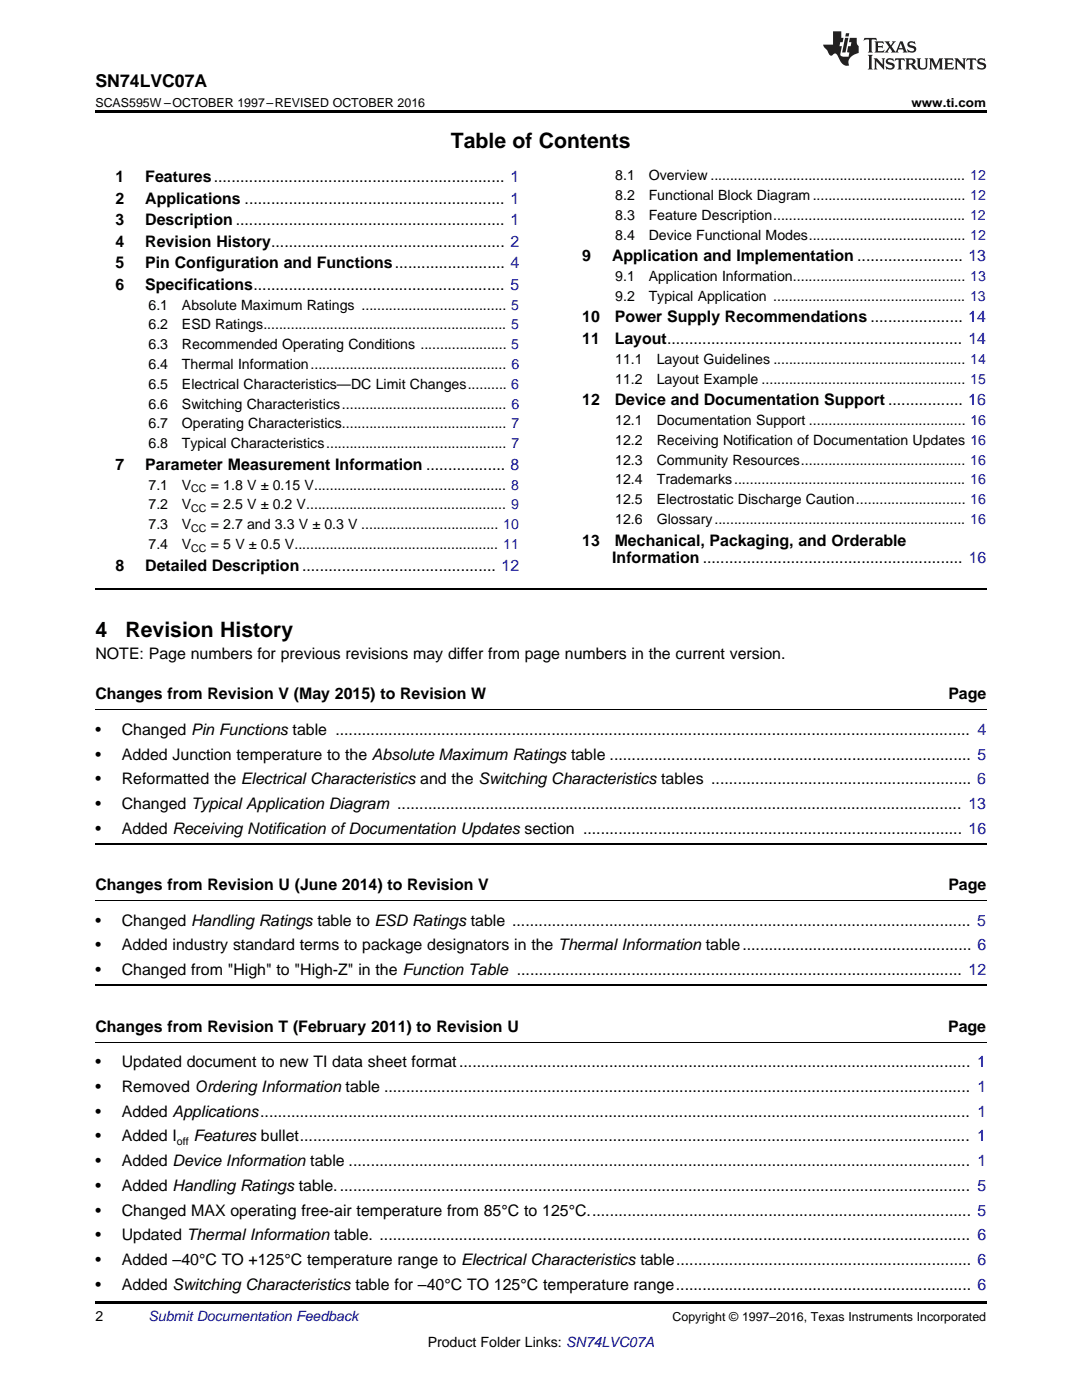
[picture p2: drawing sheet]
<svg xmlns="http://www.w3.org/2000/svg" width="216mm" height="279mm" viewBox="0 0 216 279" stroke-linecap="round" stroke-linejoin="round" font-family="sans-serif">
<defs><g id="words">
<g font-size="4.2">
<text x="90" y="29.6">Table of Contents</text>
<text x="19" y="127.2">4</text>
<text x="25" y="127.2">Revision History</text>
</g>
<text font-size="3.5" x="19" y="17.3">SN74LVC07A</text>
<g font-size="3.2">
<text x="23" y="36.3">1</text>
<text x="23" y="40.6">2</text>
<text x="29" y="36.3">Features.................................................................. 1</text>
<text x="29" y="40.6">Applications ........................................................... 1</text>
<text x="23" y="44.9">3</text>
<text x="29" y="44.9">Description ............................................................. 1</text>
<text x="23" y="49.2">4</text>
<text x="23" y="53.6">5</text>
<text x="29" y="49.2">Revision History..................................................... 2</text>
<text x="29" y="53.6">Pin Configuration and Functions......................... 4</text>
<text x="116.2" y="52.1">9</text>
<text x="122.1" y="52.1">Application and Implementation ........................ 13</text>
<text x="23" y="57.9">6</text>
<text x="29" y="57.9">Specifications......................................................... 5</text>
<text x="116.2" y="64.3">10</text>
<text x="122.7" y="64.3">Power Supply Recommendations ..................... 14</text>
<text x="116.2" y="68.7">11</text>
<text x="122.7" y="68.7">Layout................................................................... 14</text>
<text x="116.2" y="80.9">12</text>
<text x="122.7" y="80.9">Device and Documentation Support ................. 16</text>
<text x="23" y="93.8">7</text>
<text x="29" y="93.8">Parameter Measurement Information .................. 8</text>
<text x="23" y="113.9">8</text>
<text x="29" y="113.9">Detailed Description............................................ 12</text>
<text x="116.2" y="108.9">13</text>
<text x="122.2" y="112.4">Information ........................................................... 16</text>
<text x="122.7" y="108.9">Mechanical, Packaging, and Orderable</text>
<text x="19" y="131.5">NOTE: Page numbers for previous revisions may differ from page numbers in the current version.</text>
<text x="19" y="139.6">Changes from Revision V (May 2015) to Revision W</text>
<text x="189.2" y="139.6">Page</text>
<text x="19" y="146.6">•</text>
<text x="24.3" y="146.6">Changed Pin Functions table ................................................................................................................................................ 4</text>
<text x="19" y="151.6">•</text>
<text x="24.3" y="151.6">Added Junction temperature to the Absolute Maximum Ratings table .................................................................................. 5</text>
<text x="19" y="156.5">•</text>
<text x="19" y="161.5">•</text>
<text x="24.3" y="156.5">Reformatted the Electrical Characteristics and the Switching Characteristics tables ........................................................... 6</text>
<text x="24.3" y="161.5">Changed Typical Application Diagram ................................................................................................................................ 13</text>
<text x="19" y="166.4">•</text>
<text x="24.3" y="166.4">Added Receiving Notification ofDocumentation Updates section ...................................................................................... 16</text>
<text x="19" y="177.7">Changes from Revision U (June 2014) to Revision V</text>
<text x="189.2" y="177.7">Page</text>
<text x="19" y="184.7">•</text>
<text x="24.3" y="184.7">Changed Handling Ratings table to ESD Ratings table ........................................................................................................ 5</text>
<text x="19" y="189.7">•</text>
<text x="24.3" y="189.7">Added industry standard terms to package designators in the Thermal Information table.................................................... 6</text>
<text x="19" y="194.6">•</text>
<text x="24.3" y="194.6">Changed from &quot;High&quot; to &quot;High-Z&quot; in the Function Table ..................................................................................................... 12</text>
<text x="19" y="205.9">Changes from Revision T (February 2011) to Revision U</text>
<text x="189.2" y="205.9">Page</text>
<text x="19" y="213">•</text>
<text x="24.3" y="213">Updated document to new TI data sheet format.................................................................................................................... 1</text>
<text x="19" y="217.9">•</text>
<text x="24.3" y="217.9">Removed Ordering Information table ..................................................................................................................................... 1</text>
<text x="19" y="222.8">•</text>
<text x="19" y="227.8">•</text>
<text x="24.3" y="222.8">Added Applications................................................................................................................................................................. 1</text>
<text x="24.3" y="227.8">Added I</text>
<text x="38.6" y="227.8">Features bullet........................................................................................................................................................ 1</text>
<text x="19" y="232.7">•</text>
<text x="24.3" y="232.7">Added Device Information table ............................................................................................................................................. 1</text>
<text x="19" y="237.7">•</text>
<text x="24.3" y="237.7">Added Handling Ratings table................................................................................................................................................ 5</text>
<text x="19" y="242.6">•</text>
<text x="24.3" y="242.6">Changed MAX operating free-air temperature from 85°C to 125°C....................................................................................... 5</text>
<text x="19" y="247.5">•</text>
<text x="24.3" y="247.5">Updated Thermal Information table. ...................................................................................................................................... 6</text>
<text x="19" y="252.5">•</text>
<text x="19" y="257.4">•</text>
<text x="24.3" y="252.5">Added –40°C TO +125°C temperature range to Electrical Characteristics table................................................................... 6</text>
<text x="24.3" y="257.4">Added Switching Characteristics table for –40°C TO 125°C temperature range................................................................... 6</text>
</g>
<g font-size="2.8">
<text x="122.8" y="36">8.1</text>
<text x="129.4" y="36">Overview ................................................................. 12</text>
<text x="122.8" y="39.9">8.2</text>
<text x="129.4" y="39.9">Functional Block Diagram....................................... 12</text>
<text x="122.8" y="43.9">8.3</text>
<text x="122.8" y="47.8">8.4</text>
<text x="129.4" y="43.9">Feature Description................................................. 12</text>
<text x="129.4" y="47.8">Device Functional Modes........................................ 12</text>
<text x="122.8" y="56.1">9.1</text>
<text x="129.4" y="56.1">Application Information............................................ 13</text>
<text x="29.6" y="61.8">6.1</text>
<text x="29.6" y="65.8">6.2</text>
<text x="36.3" y="61.8">Absolute Maximum Ratings ..................................... 5</text>
<text x="36.3" y="65.8">ESD Ratings.............................................................. 5</text>
<text x="122.8" y="60">9.2</text>
<text x="129.4" y="60">Typical Application ................................................. 13</text>
<text x="29.6" y="69.7">6.3</text>
<text x="36.3" y="69.7">Recommended Operating Conditions ...................... 5</text>
<text x="29.6" y="73.7">6.4</text>
<text x="29.6" y="77.6">6.5</text>
<text x="36.3" y="73.7">Thermal Information.................................................. 6</text>
<text x="36.3" y="77.6">Electrical Characteristics—DC Limit Changes.......... 6</text>
<text x="122.8" y="72.6">11.1</text>
<text x="122.8" y="76.6">11.2</text>
<text x="131" y="72.6">Layout Guidelines ................................................. 14</text>
<text x="131" y="76.6">Layout Example .................................................... 15</text>
<text x="29.6" y="81.6">6.6</text>
<text x="36.3" y="81.6">Switching Characteristics.......................................... 6</text>
<text x="29.6" y="85.5">6.7</text>
<text x="29.6" y="89.5">6.8</text>
<text x="36.3" y="85.5">Operating Characteristics.......................................... 7</text>
<text x="36.3" y="89.5">Typical Characteristics.............................................. 7</text>
<text x="122.8" y="84.8">12.1</text>
<text x="122.8" y="88.8">12.2</text>
<text x="131" y="84.8">Documentation Support ........................................ 16</text>
<text x="131" y="88.8">Receiving Notification of Documentation Updates 16</text>
<text x="122.8" y="92.7">12.3</text>
<text x="131" y="92.7">Community Resources.......................................... 16</text>
<text x="29.6" y="97.7">7.1</text>
<text x="29.6" y="101.7">7.2</text>
<text x="36.3" y="97.7">V</text>
<text x="36.3" y="101.7">V</text>
<text x="42.1" y="97.7">= 1.8 V ± 0.15 V................................................. 8</text>
<text x="42.1" y="101.7">= 2.5 V ± 0.2 V................................................... 9</text>
<text x="122.8" y="96.7">12.4</text>
<text x="122.8" y="100.6">12.5</text>
<text x="131" y="96.7">Trademarks........................................................... 16</text>
<text x="131" y="100.6">Electrostatic Discharge Caution............................ 16</text>
<text x="29.6" y="105.6">7.3</text>
<text x="36.3" y="105.6">V</text>
<text x="42.1" y="105.6">= 2.7 and 3.3 V ± 0.3 V ................................... 10</text>
<text x="122.8" y="104.6">12.6</text>
<text x="131" y="104.6">Glossary................................................................ 16</text>
<text x="29.6" y="109.6">7.4</text>
<text x="36.3" y="109.6">V</text>
<text x="42.1" y="109.6">= 5 V ± 0.5 V.................................................... 11</text>
<text x="19" y="263.6">2</text>
<text x="85.3" y="268.9">Product Folder Links: SN74LVC07A</text>
</g>
<text font-size="2.8" fill="#0000c8" x="29.6" y="263.6">Submit Documentation Feedback</text>
<g font-size="2.5">
<text x="19" y="21.4">SCAS595W –OCTOBER 1997–REVISED OCTOBER 2016</text>
<text x="181.9" y="21.4">www.ti.com</text>
<text x="134.2" y="263.6">Copyright © 1997–2016, Texas Instruments Incorporated</text>
</g>
<g font-size="2.1">
<text x="38.2" y="98.3">CC</text>
<text x="38.2" y="102.2">CC</text>
<text x="38.2" y="106.2">CC</text>
<text x="38.2" y="110.1">CC</text>
<text x="35.3" y="228.4">off</text>
</g>
</g></defs>
<path d="M19 22h177.8v.5h-177.8zM19 259.7h177.8v.5h-177.8z" fill="#000"/>
<path d="M19 141.7h177.8M19 179.8h177.8M19 208h177.8" fill="none" stroke="#000" stroke-width=".2"/>
<path d="M19 117.6h177.8M19 168.3h177.8M19 196.6h177.8" fill="none" stroke="#000" stroke-width=".35"/>
<g fill="#231f20">
<path d="M172.5 7.6l-.1 .5 .4-.2h.6v.1v2.1l-.2 .4h.9l-.2-.4v-2.1l.1-.1h.5l.5 .2-.2-.5zM174.5 8.3l.2 .3v1.5l-.2 .4h1.8l.2-.6a1.04 1.04 0 0 1-1.3 .2v-.7h.6l.3 .2v-.6l-.3 .2h-.6v-.6l.8-.1 .4 .3-.2-.5zM176.5 8.3l.9 1.1-.9 1.1h.8l-.2-.2 .4-.7 .5 .7-.2 .2h1.5l-.2-.2 .2-.4h.9l.1 .4-.2 .2h1l-.3-.3-.7-1.9h-.5l-.9 2-.8-1 .9-1h-.8l.1 .3-.4 .5-.3-.6 .1-.2zM179.7 8.6l.4 1h-.7zM181.3 8.4a.63 .63 0 0 0-.2 .7 .63 .63 0 0 0 .6 .4l.6 .2 .1 .2a.75 .75 0 0 1-.7 .4 .75 .75 0 0 1-.6-.5l.1 .7 .1-.1a1.11 1.11 0 0 0 1.5-.6 1.13 1.13 0 0 0-1.2-.8l-.1-.4a1.04 1.04 0 0 1 1.2 .2l-.2-.5-.2 .1-.4-.2zM173.2 10.9l.2 .4v2.2l-.2 .4h1l-.3-.4v-2.2l.3-.4zM174.3 11.6l.3 .4v1.5l-.3 .4h.8l-.2-.4v-1.3l1.5 1.7v-1.9l.2-.4h-.7l.2 .4v.9l-1.1-1.3zM177 11.8a.62 .62 0 0 0-.2 .7 .62 .62 0 0 0 .6 .4l.6 .1 .1 .3a.76 .76 0 0 1-.7 .3 .76 .76 0 0 1-.7-.4l.2 .7 .1-.1a1.11 1.11 0 0 0 1.5-.6 1.13 1.13 0 0 0-1.2-.8l-.1-.4a1.04 1.04 0 0 1 1.2 .2l-.2-.6-.2 .1-.5-.1zM178.7 11.6l-.2 .6a.61 .61 0 0 1 .8-.3v1.6l-.2 .4h.9l-.2-.4v-1.6a.63 .63 0 0 1 .7 .3l-.1-.6zM180.6 11.6l.3 .4v1.5l-.3 .4h1l-.2-.2-.1-.8 .6 .2a.76 .76 0 0 0 1.2 .7l-1-1a.58 .58 0 0 0 .6-.5 .58 .58 0 0 0-.5-.6zM181.4 11.9h.1a.45 .45 0 0 1 .5 .1 .45 .45 0 0 1 .1 .5l-.8 .2zM182.9 11.6l.2 .2a2.17 2.17 0 0 0 .3 1.9 .99 .99 0 0 0 1.6-.6v-1.1l.2-.4h-.7l.2 .2a1.92 1.92 0 0 1-.2 1.8 .6 .6 0 0 1-.9-.5v-1.1l.2-.4zM185.4 11.6l.2 .4v1.5l-.2 .4h.7l-.2-.4v-1.4l.8 1.8 .8-1.8v1.4l-.2 .4h.9l-.2-.4v-1.5l.2-.4h-.8l-.6 1.5-.6-1.5zM188.4 11.6l.2 .4v1.5l-.2 .4h1.8l.1-.6a1.04 1.04 0 0 1-1.2 .1v-.6h.5l.4 .2v-.6l-.4 .2h-.5v-.7h.8l.3 .3-.1-.6zM190.5 11.6l.2 .4v1.5l-.2 .4h.7l-.2-.4v-1.3l1.5 1.7v-1.9l.2-.4h-.7l.2 .4v.9l-1.1-1.3zM192.9 11.6l-.1 .6a.61 .61 0 0 1 .7-.3l.1 1.6-.3 .4h1l-.3-.4 .1-1.6a.63 .63 0 0 1 .7 .3l-.1-.6zM195.2 11.8a.62 .62 0 0 0-.2 .7 .62 .62 0 0 0 .6 .4l.6 .1 .1 .3a.76 .76 0 0 1-.7 .3 .76 .76 0 0 1-.6-.4l.1 .7 .1-.1a1.11 1.11 0 0 0 1.6-.6 1.13 1.13 0 0 0-1.3-.8l-.1-.4a1.04 1.04 0 0 1 1.2 .2l-.1-.6-.2 .1-.5-.1z"/>
<path d="M166.2 6.3v2.6h-1.9v.4l.8 .9a.91 .91 0 0 0 1 .8 .56 .56 0 0 1 .5-.3 .56 .56 0 0 1 .5 .3l.4 .8a1.53 1.53 0 0 0 1.9 1.2 1.54 1.54 0 0 1 1-2.1l.9-.3v-1.4a1.52 1.52 0 0 1-.4-1.6h-1.3l-.2 .8h.5l-.2 .8h-.5l-.1 1v.2l.4 .1-.2 .8a1.93 1.93 0 0 1-1.6-.3l.3-1.8h-.5l.2-.8h.4l.2-.8h-.4v-1.3zM168.6 7.6l-.6 2.9h.7l.6-2.9zM168.8 6.6l-.1 .7h.6l.2-.7z"/>
</g>
<use href="#words"/>
</svg>
